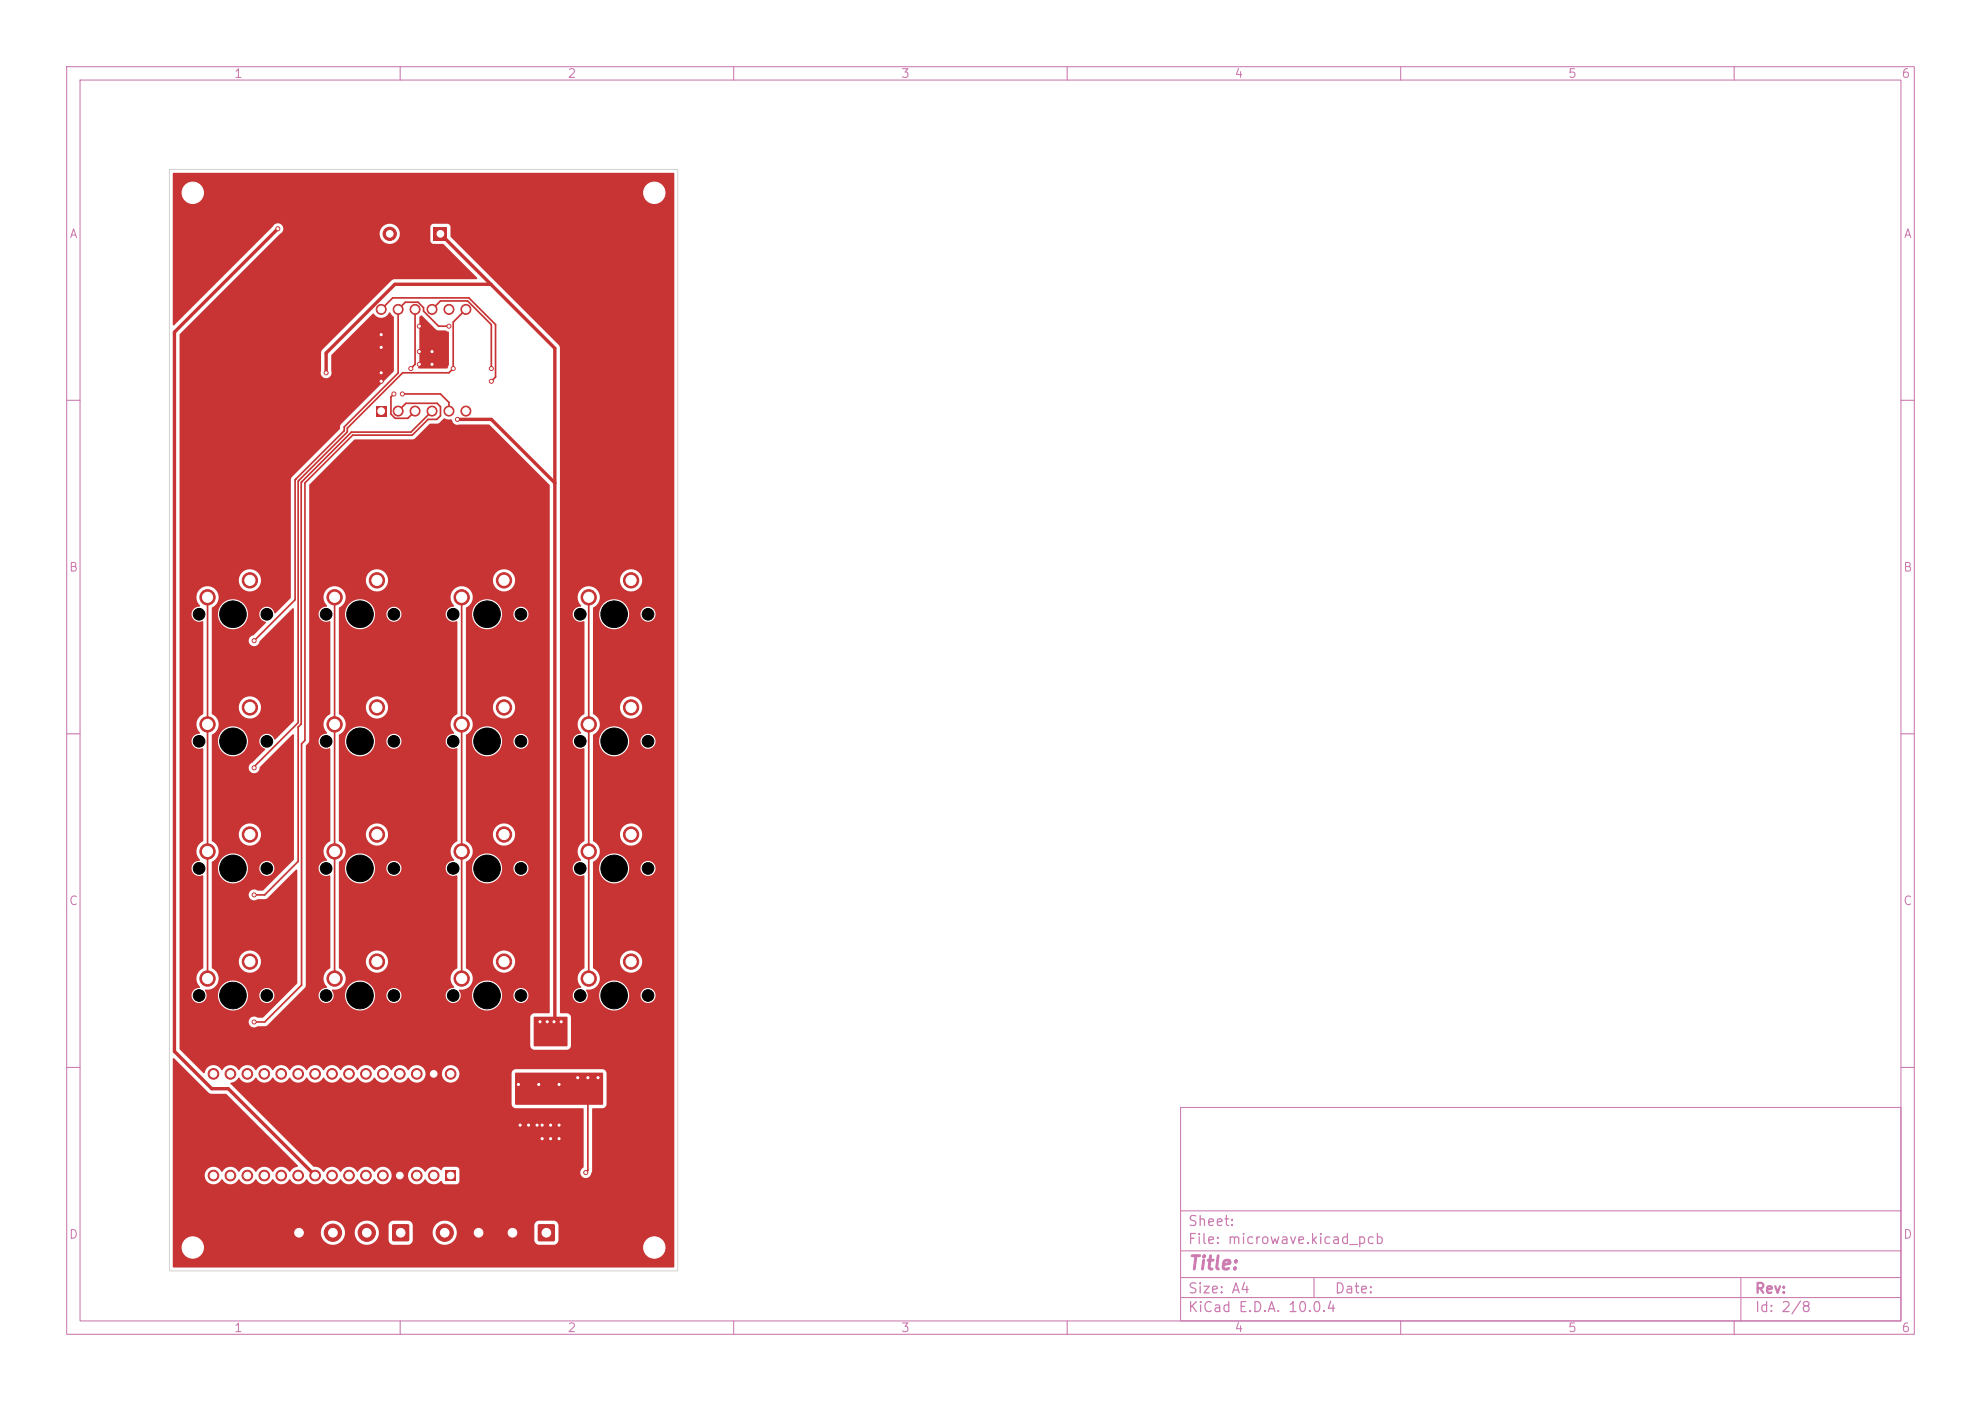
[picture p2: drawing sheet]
<svg xmlns="http://www.w3.org/2000/svg" width="297mm" height="210mm" viewBox="0 0 297 210" stroke-linecap="round" stroke-linejoin="round" font-family="sans-serif">
<defs><g id="words">
<text font-size="2" fill="#c872ab" x="178" y="190.8">Title:</text>
<g font-size="1.5" fill="#c872ab">
<text x="178" y="184.2">Sheet:</text>
<text x="178" y="186.9">File: microwave.kicad_pcb</text>
<text x="178" y="197.1">KiCad E.D.A. 10.0.4</text>
<text x="178" y="194.3">Size: A4</text>
<text x="200" y="194.3">Date:</text>
<text x="263" y="194.3">Rev:</text>
<text x="263" y="197.1">Id: 2/8</text>
</g>
<g font-size="1.3" fill="#c872ab">
<text x="35" y="12">1</text>
<text x="85" y="12">2</text>
<text x="135" y="12">3</text>
<text x="185" y="12">4</text>
<text x="235" y="12">5</text>
<text x="285" y="12">6</text>
<text x="10.3" y="36">A</text>
<text x="285.4" y="36">A</text>
<text x="10.3" y="86">B</text>
<text x="285.3" y="86">B</text>
<text x="10.3" y="136">C</text>
<text x="285.3" y="136">C</text>
<text x="10.3" y="186">D</text>
<text x="285.3" y="186">D</text>
<text x="35" y="200">1</text>
<text x="85" y="200">2</text>
<text x="135" y="200">3</text>
<text x="185" y="200">4</text>
<text x="235" y="200">5</text>
<text x="285" y="200">6</text>
</g>
</g></defs>
<g fill="none" stroke="#c872ab" stroke-width=".15">
<path d="M10 10h277v190h-277zM12 12h273v186h-273zM60 10v2M110 10v2M160 10v2M210 10v2M260 10v2M10 60h2M285 60h2M10 110h2M285 110h2M10 160h2"/>
<path d="M177 166h108v32h-108zM285 160h2M60 198v2M110 198v2M160 198v2M177 194.5h108M177 191.5h108M177 187.5h108M177 181.5h108M197 191.5v3M210 198v2M260 198v2"/>
<path d="M261 191.5v6.5"/>
</g>
<g fill="#c83434" stroke="#c83434" stroke-width=".15">
<circle cx="31.1" cy="127.6" r="1.15"/>
<circle cx="37.5" cy="125.1" r="1.15"/>
<circle cx="50.2" cy="127.6" r="1.15"/>
<circle cx="56.5" cy="125.1" r="1.15"/>
<circle cx="69.2" cy="89.5" r="1.15"/>
<circle cx="75.6" cy="87" r="1.15"/>
<circle cx="31.1" cy="89.5" r="1.15"/>
<circle cx="37.5" cy="87" r="1.15"/>
<circle cx="98.1" cy="28.9" r="1.8"/>
<circle cx="98.1" cy="28.9" r="2.85"/>
<circle cx="31.1" cy="146.7" r="1.15"/>
<circle cx="37.5" cy="144.1" r="1.15"/>
<circle cx="88.3" cy="108.6" r="1.15"/>
<circle cx="94.6" cy="106" r="1.15"/>
<circle cx="31.1" cy="108.6" r="1.15"/>
<circle cx="37.5" cy="106" r="1.15"/>
<circle cx="50.2" cy="146.7" r="1.15"/>
<circle cx="56.5" cy="144.1" r="1.15"/>
<circle cx="50.2" cy="89.5" r="1.15"/>
<circle cx="56.5" cy="87" r="1.15"/>
<circle cx="69.2" cy="108.6" r="1.15"/>
<circle cx="75.6" cy="106" r="1.15"/>
<circle cx="88.3" cy="146.7" r="1.15"/>
<circle cx="94.6" cy="144.1" r="1.15"/>
<circle cx="50.2" cy="108.6" r="1.15"/>
<circle cx="56.5" cy="106" r="1.15"/>
<circle cx="98.1" cy="187" r="1.8"/>
<circle cx="98.1" cy="187" r="2.85"/>
<circle cx="88.3" cy="89.5" r="1.15"/>
<circle cx="94.6" cy="87" r="1.15"/>
<circle cx="28.9" cy="187" r="1.8"/>
<circle cx="28.9" cy="187" r="2.85"/>
</g>
<path d="M56.4 60.9h1.5v1.5h-1.5z" fill="#c83434"/>
<g fill="#c83434" stroke="#c83434" stroke-width=".15">
<circle cx="59.7" cy="61.6" r=".75"/>
<circle cx="62.2" cy="61.6" r=".75"/>
<circle cx="64.8" cy="61.6" r=".75"/>
<circle cx="67.3" cy="61.6" r=".75"/>
<circle cx="69.8" cy="61.6" r=".75"/>
<circle cx="69.8" cy="46.4" r=".75"/>
<circle cx="67.3" cy="46.4" r=".75"/>
<circle cx="64.8" cy="46.4" r=".75"/>
<circle cx="62.2" cy="46.4" r=".75"/>
<circle cx="59.7" cy="46.4" r=".75"/>
<circle cx="57.1" cy="46.4" r=".75"/>
<circle cx="88.3" cy="127.6" r="1.15"/>
<circle cx="94.6" cy="125.1" r="1.15"/>
<circle cx="28.9" cy="28.9" r="1.8"/>
<circle cx="28.9" cy="28.9" r="2.85"/>
<circle cx="69.2" cy="146.7" r="1.15"/>
<circle cx="75.6" cy="144.1" r="1.15"/>
<circle cx="69.2" cy="127.6" r="1.15"/>
<circle cx="75.6" cy="125.1" r="1.15"/>
</g>
<path d="M58.8 183.6h2.5v2.4h-2.5z" fill="#c83434"/>
<g fill="#c83434" stroke="#c83434" stroke-width=".15">
<circle cx="55" cy="184.8" r="1.3"/>
<circle cx="49.9" cy="184.8" r="1.3"/>
<circle cx="44.8" cy="184.8" r="1.3"/>
</g>
<path d="M80.7 183.6h2.4v2.4h-2.4z" fill="#c83434"/>
<g fill="#c83434" stroke="#c83434" stroke-width=".15">
<circle cx="76.8" cy="184.8" r="1.3"/>
<circle cx="71.8" cy="184.8" r="1.3"/>
<circle cx="66.7" cy="184.8" r="1.3"/>
</g>
<path d="M65 34.1h2v2h-2z" fill="#c83434"/>
<circle cx="58.4" cy="35.1" r="1" fill="#c83434" stroke="#c83434" stroke-width=".15"/>
<path d="M66.8 175.4h1.6v1.6h-1.6z" fill="#c83434"/>
<g fill="#c83434" stroke="#c83434" stroke-width=".15">
<circle cx="65" cy="176.2" r=".8"/>
<circle cx="62.5" cy="176.2" r=".8"/>
<circle cx="59.9" cy="176.2" r=".8"/>
<circle cx="57.4" cy="176.2" r=".8"/>
<circle cx="54.9" cy="176.2" r=".8"/>
<circle cx="52.3" cy="176.2" r=".8"/>
<circle cx="49.8" cy="176.2" r=".8"/>
<circle cx="47.2" cy="176.2" r=".8"/>
<circle cx="44.7" cy="176.2" r=".8"/>
<circle cx="42.2" cy="176.2" r=".8"/>
<circle cx="39.6" cy="176.2" r=".8"/>
<circle cx="37.1" cy="176.2" r=".8"/>
<circle cx="34.5" cy="176.2" r=".8"/>
<circle cx="32" cy="176.2" r=".8"/>
<circle cx="32" cy="161" r=".8"/>
<circle cx="34.5" cy="161" r=".8"/>
<circle cx="37.1" cy="161" r=".8"/>
<circle cx="39.6" cy="161" r=".8"/>
<circle cx="42.2" cy="161" r=".8"/>
<circle cx="44.7" cy="161" r=".8"/>
<circle cx="47.2" cy="161" r=".8"/>
<circle cx="49.8" cy="161" r=".8"/>
<circle cx="52.3" cy="161" r=".8"/>
<circle cx="54.9" cy="161" r=".8"/>
<circle cx="57.4" cy="161" r=".8"/>
<circle cx="59.9" cy="161" r=".8"/>
<circle cx="62.5" cy="161" r=".8"/>
<circle cx="65" cy="161" r=".8"/>
<circle cx="67.6" cy="161" r=".8"/>
<circle cx="80.5" cy="168.7" r=".3"/>
<circle cx="83.8" cy="170.7" r=".3"/>
<circle cx="79.2" cy="168.7" r=".3"/>
<circle cx="57.1" cy="52.1" r=".3"/>
<circle cx="78" cy="168.7" r=".3"/>
<circle cx="62.9" cy="52.7" r=".3"/>
<circle cx="64.8" cy="54.6" r=".3"/>
<circle cx="64.8" cy="52.7" r=".3"/>
<circle cx="62.9" cy="48.9" r=".3"/>
<circle cx="57.1" cy="50.2" r=".3"/>
<circle cx="62.9" cy="54.6" r=".3"/>
<circle cx="81.3" cy="170.7" r=".3"/>
<circle cx="57.1" cy="57.2" r=".3"/>
<circle cx="82.5" cy="170.7" r=".3"/>
<circle cx="81.3" cy="168.7" r=".3"/>
<circle cx="82.5" cy="168.7" r=".3"/>
<circle cx="57.1" cy="55.9" r=".3"/>
<circle cx="83.8" cy="168.7" r=".3"/>
<circle cx="38.1" cy="153.2" r=".3"/>
<circle cx="59.1" cy="59.1" r=".3"/>
<circle cx="38.1" cy="134.1" r=".3"/>
<circle cx="60.3" cy="59.1" r=".3"/>
<circle cx="38.1" cy="115.1" r=".3"/>
<circle cx="67.9" cy="55.2" r=".3"/>
<circle cx="73.7" cy="55.2" r=".3"/>
<circle cx="61.6" cy="55.2" r=".3"/>
<circle cx="38.1" cy="96" r=".3"/>
<circle cx="67.3" cy="48.9" r=".3"/>
<circle cx="73.7" cy="57.2" r=".3"/>
<circle cx="84.1" cy="153.2" r=".3"/>
<circle cx="82" cy="153.2" r=".3"/>
<circle cx="81" cy="153.2" r=".3"/>
<circle cx="68.6" cy="62.9" r=".3"/>
<circle cx="48.9" cy="55.9" r=".3"/>
<circle cx="83.1" cy="153.2" r=".3"/>
<circle cx="83.8" cy="162.6" r=".3"/>
<circle cx="87.8" cy="175.8" r=".3"/>
<circle cx="86.6" cy="161.5" r=".3"/>
<circle cx="80.8" cy="162.6" r=".3"/>
<circle cx="88.1" cy="161.5" r=".3"/>
<circle cx="89.7" cy="161.5" r=".3"/>
<circle cx="77.7" cy="162.6" r=".3"/>
<circle cx="41.7" cy="34.3" r=".3"/>
</g>
<g fill="none" stroke="#c83434" stroke-width=".25">
<path d="M57.1 46.4l1.8-1.7h11.4l4 4v7.8l-.6 .7M59.1 59.1l-.5 .4v2.6l.6 .6h1.9l1.1-1.1M60.3 59.1h5.7l1.3 1.2v1.3M62.2 46.4v8.2l-.6 .6M64.8 46.4l1.2-1.3h4.1l3.6 3.6v6.5M67.3 48.9h-1.5l-2.3-2.3v-.5l-.8-.8h-1.9l-1.1 1.1v9.5l-8.1 8.1v.6l-7.4 7.3v18l-6.1 6.1M69.8 46.4l-1.9 1.9v6.9l-.6 .7h-6.9l-8.3 8.3v.5l-7.4 7.4v36.2l-6.6 6.6v.2M44.3 71.8h.1M44.8 72h.1M45.3 72.2h.1M59.7 61.6l1.2-1.1h4.6l.5 .5v1.3l-.5 .6h-1.3l-2.4 2.3h-8.9l-7.2 7.2v38.6l-.5 .5v36.2l-5.5 5.5h-1.6M64.8 61.6l-3.2 3.2h-8.9l-7.5 7.5v36.2l-.5 .5v20.1l-5 5h-1.6"/>
<path d="M31.1 89.5v57.2M50.2 89.5v57.2M69.2 89.5v57.2M88.3 89.5v57.2M88.1 161.5v13.9l-.3 .4"/>
</g>
<path d="M41.7 34.3l-15.5 15.5v107.8l5.5 5.6h2.5l13 13M66 35.1l7.6 7.5M73.6 42.6h-14.4l-10.3 10.3v3M73.6 42.6l9.6 9.6v100.8l-.1 .2M68.6 62.9h5.1l9.5 9.5" fill="none" stroke="#c83434" stroke-width=".51"/>
<g fill="#c83434">
<path d="M62.9 47.4l.4-.1 2.2 2.2h1.3l.5 .3v4.9l-.3 .5h-4.2h-.1l.2-.5z"/>
<path d="M25.9 25.9h75.1l.1 .1v163.9l-.1 .1h-75l-.1-.1v-5.2h22.2a1.81 1.81 0 0 0 1.8 1.9 1.81 1.81 0 0 0 1.8-1.9h1.5l.1 .7 .5 .7a1.81 1.81 0 0 0 2.4 0 1.81 1.81 0 0 0 .2-2.4h1.9v2.2a.75 .75 0 0 0 .7 .7h2.2l.4-.2 .3-.4v-1.3h3a1.81 1.81 0 0 0 2.3 1.8 1.81 1.81 0 0 0 .9-2.8h12v2.2a.75 .75 0 0 0 .7 .7h2.3l.5-.3 .1-.4v-2.2l-.1-.4-.5-.3h-2.3a.75 .75 0 0 0-.7 .7h-12l-.1-.1a1.81 1.81 0 0 0-1.9-.5 1.81 1.81 0 0 0-1.2 1.6h-3v-1a.75 .75 0 0 0-.7-.7h-2.3l-.5 .3-.1 .4h-1.9v-.1a1.81 1.81 0 0 0-2-.5 1.81 1.81 0 0 0-1.2 1.6h-1.5v-.3a1.81 1.81 0 0 0-1.9-1.4 1.81 1.81 0 0 0-1.7 1.7h-22.2v-26.1h.2l5.2 5.2 .4 .2h2.3l10.6 10.7 .1 .2a1.88 1.88 0 0 0-1.2 .7h-.2a1.35 1.35 0 0 0-1.2-.7 1.35 1.35 0 0 0-1.2 .8l-.1-.1a1.35 1.35 0 0 0-1.2-.7 1.35 1.35 0 0 0-1.2 .8l-.1-.1a1.35 1.35 0 0 0-1.3-.7 1.35 1.35 0 0 0-1.2 .8l-.1-.1a1.35 1.35 0 0 0-1.2-.7 1.35 1.35 0 0 0-1.2 .8l-.1-.1a1.32 1.32 0 0 0-2-.4 1.32 1.32 0 0 0 0 2 1.32 1.32 0 0 0 2-.4h.1a1.38 1.38 0 0 0 1.3 .7 1.38 1.38 0 0 0 1.2-.7h.1a1.35 1.35 0 0 0 1.2 .7 1.35 1.35 0 0 0 1.2-.7h.2a1.35 1.35 0 0 0 1.2 .7 1.35 1.35 0 0 0 1.2-.7h.1a1.35 1.35 0 0 0 1.2 .7 1.35 1.35 0 0 0 1.2-.7h.1a1.35 1.35 0 0 0 1.2 .7 1.35 1.35 0 0 0 1.2-.7h.2a1.35 1.35 0 0 0 1.2 .7 1.35 1.35 0 0 0 1.2-.7h.1a1.35 1.35 0 0 0 1.2 .7 1.35 1.35 0 0 0 1.2-.7h.2a1.35 1.35 0 0 0 1.2 .7 1.35 1.35 0 0 0 1.2-.7h.1a1.35 1.35 0 0 0 1.2 .7 1.35 1.35 0 0 0 1.2-.7h.1a1.31 1.31 0 0 0 1.6 .7 1.31 1.31 0 0 0 .9-1.4h2.5v.2a1.34 1.34 0 0 0 1.1 1.2 1.34 1.34 0 0 0 1.4-.7h.2a1.32 1.32 0 0 0 2.1 .3l.2-.1 .2 .4 .3 .1h1.8l.2-.1 .2-.3v-1.8l-.3-.3-1.9-.1-.3 .1-.2 .4h-.2a1.36 1.36 0 0 0-2.2 .3l-.1-.1a1.31 1.31 0 0 0-1.5-.7 1.31 1.31 0 0 0-1 1.2h-2.5v-.2a1.35 1.35 0 0 0-1.2-1 1.35 1.35 0 0 0-1.3 .8l-.2-.1a1.35 1.35 0 0 0-1.2-.7 1.35 1.35 0 0 0-1.2 .8l-.1-.1a1.35 1.35 0 0 0-1.2-.7 1.35 1.35 0 0 0-1.2 .8l-.1-.1a1.35 1.35 0 0 0-1.3-.7 1.35 1.35 0 0 0-1.2 .8l-.1-.1a1.32 1.32 0 0 0-1.3-.7h-.1l-12.4-12.4v-.2a1.53 1.53 0 0 0 1.2-.8l.1 .1a1.35 1.35 0 0 0 1.2 .7 1.35 1.35 0 0 0 1.2-.8l.2 .1a1.35 1.35 0 0 0 1.2 .7 1.35 1.35 0 0 0 1.2-.8l.1 .1a1.35 1.35 0 0 0 1.2 .7 1.35 1.35 0 0 0 1.2-.8l.1 .1a1.35 1.35 0 0 0 1.2 .7 1.35 1.35 0 0 0 1.2-.8l.2 .1a1.35 1.35 0 0 0 1.2 .7 1.35 1.35 0 0 0 1.2-.8l.1 .1a1.35 1.35 0 0 0 1.2 .7 1.35 1.35 0 0 0 1.2-.8l.2 .1a1.35 1.35 0 0 0 1.2 .7 1.35 1.35 0 0 0 1.2-.8l.1 .1a1.35 1.35 0 0 0 1.2 .7 1.35 1.35 0 0 0 1.2-.8l.1 .1a1.35 1.35 0 0 0 1.2 .7 1.35 1.35 0 0 0 1.2-.8l.2 .1a1.35 1.35 0 0 0 1.2 .7 1.35 1.35 0 0 0 1.2-.8l.1 .1a1.31 1.31 0 0 0 1.5 .6 1.31 1.31 0 0 0 1-1.3h2.5v.2a1.31 1.31 0 0 0 1.3 1.2 1.31 1.31 0 0 0 1.3-1.4h7.8v4.6a.65 .65 0 0 0 .6 .6h10.1l.1 8.9a.86 .86 0 0 0-.1 1.4 .86 .86 0 0 0 1.3-.7l.1-9.5 .1-.1h1.6l.4-.4v-4.8v-.3l-.3-.2-.3-.1h-13l-.4 .2-.2 .4h-7.8a1.31 1.31 0 0 0-1.3-1.2 1.31 1.31 0 0 0-1.3 1.2h-2.5v-.2a1.35 1.35 0 0 0-1.2-1 1.35 1.35 0 0 0-1.4 .7h-.1a1.35 1.35 0 0 0-1.2-.7 1.35 1.35 0 0 0-1.2 .7h-.1a1.35 1.35 0 0 0-1.2-.7 1.35 1.35 0 0 0-1.2 .7h-.2a1.35 1.35 0 0 0-1.2-.7 1.35 1.35 0 0 0-1.2 .7h-.1a1.35 1.35 0 0 0-1.2-.7 1.35 1.35 0 0 0-1.2 .7h-.1a1.35 1.35 0 0 0-1.3-.7 1.35 1.35 0 0 0-1.2 .7h-.1a1.35 1.35 0 0 0-1.2-.7 1.35 1.35 0 0 0-1.2 .7h-.1a1.35 1.35 0 0 0-1.2-.7 1.35 1.35 0 0 0-1.2 .7h-.2a1.35 1.35 0 0 0-1.2-.7 1.35 1.35 0 0 0-1.2 .7h-.1a1.35 1.35 0 0 0-1.2-.7 1.35 1.35 0 0 0-1.2 .7h-.1a1.35 1.35 0 0 0-1.3-.7 1.35 1.35 0 0 0-1.2 .7h-.1a1.35 1.35 0 0 0-1.2-.7 1.35 1.35 0 0 0-1.2 .7h-.1a1.33 1.33 0 0 0-1.4-.7 1.33 1.33 0 0 0-1.1 1.1l-.2 .1-3.6-3.7v-65.2h1.8v.2a1.18 1.18 0 0 0 1.7 .9l.1 .1-.1 13.9a1.71 1.71 0 0 0-.4 2.8l-.1 .1a1.15 1.15 0 0 0-1.2 1.4 1.15 1.15 0 0 0 1.7 .8l.1 .1-.1 13.8a1.71 1.71 0 0 0-.4 2.8l-.1 .1a1.15 1.15 0 0 0-1.2 1.4 1.15 1.15 0 0 0 1.7 .8l.1 .1-.1 13.9a1.71 1.71 0 0 0-.4 2.8l-.1 .1a1.13 1.13 0 0 0-1.2 1.1 1.13 1.13 0 0 0 1.2 1.1 1.13 1.13 0 0 0 1.1-1.2h1.7v.3a2.25 2.25 0 0 0 2.3 2.1 2.25 2.25 0 0 0 2.2-2.4h1.7v.2a1.13 1.13 0 0 0 1.7 .9 1.13 1.13 0 0 0 0-1.9 1.13 1.13 0 0 0-1.7 .8h-1.7a2.25 2.25 0 0 0-2.3-2.1 2.25 2.25 0 0 0-2.2 2.1h-1.7l-.3-.6 .1-.2a1.7 1.7 0 0 0 1.9-1.2 1.7 1.7 0 0 0-.9-2v-1.1h4v.3a1.66 1.66 0 0 0 2.5 1.3 1.66 1.66 0 0 0 0-2.9 1.66 1.66 0 0 0-2.5 1.3h-4v-14h.9v.3a2.25 2.25 0 0 0 2.3 2.1 2.25 2.25 0 0 0 2.2-2.3h1.7v.2a1.13 1.13 0 0 0 1.7 .8 1.13 1.13 0 0 0 0-1.9 1.13 1.13 0 0 0-1.7 .9l-1.7-.1a2.25 2.25 0 0 0-2.3-2.1 2.25 2.25 0 0 0-2.2 2.1h-.9v-.8a1.76 1.76 0 0 0 1-1.6 1.76 1.76 0 0 0-1-1.6v-1h4v.2a1.66 1.66 0 0 0 2.5 1.3 1.66 1.66 0 0 0 0-2.8 1.66 1.66 0 0 0-2.5 1.3h-4v-14h.9v.3a2.25 2.25 0 0 0 3.4 1.7 2.25 2.25 0 0 0 0-3.8 2.25 2.25 0 0 0-3.4 1.8h-.9v-.8a1.76 1.76 0 0 0 1-1.6 1.76 1.76 0 0 0-1-1.6v-1.1h4v.3a1.66 1.66 0 0 0 2.5 1.3 1.66 1.66 0 0 0 0-2.9 1.66 1.66 0 0 0-2.5 1.3h-4v-9.9h5.5v.1a.84 .84 0 0 0 .8 .8 .84 .84 0 0 0 .9-.8l4.8-4.9h.2l.1 16.8-2.8 2.8h-.2a1.15 1.15 0 0 0-1.9-.4 1.15 1.15 0 0 0 .5 1.9v.1l-1.9 1.9a.84 .84 0 0 0-.5 1 .84 .84 0 0 0 1 .6 .84 .84 0 0 0 .7-.9l4.8-4.9h.2l.1 18.7-4.6 4.7h-.9a.83 .83 0 0 0-1.1 .1 .83 .83 0 0 0 0 1.1 .83 .83 0 0 0 1.2 .1h1l.4-.2 4.2-4.2h.3v17l-5.1 5.1-.9 .1a.83 .83 0 0 0-1.1 .1 .83 .83 0 0 0 0 1.1 .83 .83 0 0 0 1.2 0h1l.4-.1 5.6-5.6 .1-.4v-35.9l.6-.8v-19h1.4v.2a1.18 1.18 0 0 0 1.6 .9l.1 .1v13.9a1.71 1.71 0 0 0-.5 2.8v.1a1.15 1.15 0 0 0-1.2 1.4 1.15 1.15 0 0 0 1.6 .8l.1 .1v13.8a1.71 1.71 0 0 0-.5 2.8v.1a1.15 1.15 0 0 0-1.2 1.4 1.15 1.15 0 0 0 1.6 .8l.1 .1v13.9a1.71 1.71 0 0 0-.5 2.8v.1a1.13 1.13 0 0 0-1.2 1.1 1.13 1.13 0 0 0 1.2 1.1 1.13 1.13 0 0 0 1-1.2h1.7v.3a2.25 2.25 0 0 0 2.4 2.1 2.25 2.25 0 0 0 2.1-2.4h1.7v.2a1.13 1.13 0 0 0 1.7 .9 1.13 1.13 0 0 0 0-1.9 1.13 1.13 0 0 0-1.7 .8h-1.7a2.25 2.25 0 0 0-2.2-2.1 2.25 2.25 0 0 0-2.3 2.1h-1.7l-.2-.6 .1-.2a1.7 1.7 0 0 0 1.9-1.2 1.7 1.7 0 0 0-1-2v-1.1h4.1v.3a1.66 1.66 0 0 0 2.5 1.3 1.66 1.66 0 0 0 0-2.9 1.66 1.66 0 0 0-2.5 1.3h-4.1v-14h.9v.3a2.25 2.25 0 0 0 2.4 2.1 2.25 2.25 0 0 0 2.1-2.3h1.7v.2a1.13 1.13 0 0 0 1.7 .8 1.13 1.13 0 0 0 0-1.9 1.13 1.13 0 0 0-1.7 .9l-1.7-.1a2.25 2.25 0 0 0-2.2-2.1 2.25 2.25 0 0 0-2.3 2.1h-.9v-.8a1.76 1.76 0 0 0 1-1.6 1.76 1.76 0 0 0-1-1.6v-1h4.1v.2a1.66 1.66 0 0 0 2.5 1.3 1.66 1.66 0 0 0 0-2.8 1.66 1.66 0 0 0-2.5 1.3h-4.1v-14h.9v.3a2.25 2.25 0 0 0 2.4 2.1 2.25 2.25 0 0 0 2.1-2.4h1.7v.2a1.13 1.13 0 0 0 1.7 .9 1.13 1.13 0 0 0 0-1.9 1.13 1.13 0 0 0-1.7 .8h-1.7a2.25 2.25 0 0 0-2.2-2.1 2.25 2.25 0 0 0-2.3 2.1h-.9v-.8a1.76 1.76 0 0 0 1-1.6 1.76 1.76 0 0 0-1-1.6v-1.1h4.1v.3a1.66 1.66 0 0 0 2.5 1.3 1.66 1.66 0 0 0 0-2.9 1.66 1.66 0 0 0-2.5 1.3h-4.1v-14h.9v.3a2.25 2.25 0 0 0 2.4 2.1 2.25 2.25 0 0 0 2.1-2.3h1.7v.2a1.13 1.13 0 0 0 1.2 1 1.13 1.13 0 0 0 1.1-1.2h6.6v.2a1.18 1.18 0 0 0 1.7 .9l.1 .1-.1 13.9a1.71 1.71 0 0 0-.4 2.8l-.1 .1a1.15 1.15 0 0 0-1.2 1.4 1.15 1.15 0 0 0 1.7 .8l.1 .1-.1 13.8a1.71 1.71 0 0 0-.4 2.8l-.1 .1a1.15 1.15 0 0 0-1.2 1.4 1.15 1.15 0 0 0 1.7 .8l.1 .1-.1 13.9a1.71 1.71 0 0 0-.4 2.8l-.1 .1a1.13 1.13 0 0 0-1.2 1.1 1.13 1.13 0 0 0 1.2 1.1 1.13 1.13 0 0 0 1.1-1.2h1.7v.3a2.25 2.25 0 0 0 2.3 2.1 2.25 2.25 0 0 0 2.2-2.4h1.7v.2a1.13 1.13 0 0 0 1.7 .9 1.13 1.13 0 0 0 0-1.9 1.13 1.13 0 0 0-1.7 .8h-1.7a2.25 2.25 0 0 0-2.3-2.1 2.25 2.25 0 0 0-2.2 2.1h-1.7l-.3-.6 .1-.2a1.7 1.7 0 0 0 1.9-1.2 1.7 1.7 0 0 0-.9-2v-1.1h4v.3a1.66 1.66 0 0 0 2.5 1.3 1.66 1.66 0 0 0 0-2.9 1.66 1.66 0 0 0-2.5 1.3h-4v-14h.9v.3a2.25 2.25 0 0 0 2.3 2.1 2.25 2.25 0 0 0 2.2-2.3h1.7v.2a1.13 1.13 0 0 0 1.7 .8 1.13 1.13 0 0 0 0-1.9 1.13 1.13 0 0 0-1.7 .9l-1.7-.1a2.25 2.25 0 0 0-2.3-2.1 2.25 2.25 0 0 0-2.2 2.1h-.9v-.8a1.76 1.76 0 0 0 1-1.6 1.76 1.76 0 0 0-1-1.6v-1h4v.2a1.66 1.66 0 0 0 2.5 1.3 1.66 1.66 0 0 0 0-2.8 1.66 1.66 0 0 0-2.5 1.3h-4v-14h.9v.3a2.25 2.25 0 0 0 2.3 2.1 2.25 2.25 0 0 0 2.2-2.4h1.7v.2a1.13 1.13 0 0 0 1.7 .9 1.13 1.13 0 0 0 0-1.9 1.13 1.13 0 0 0-1.7 .8h-1.7a2.25 2.25 0 0 0-2.3-2.1 2.25 2.25 0 0 0-2.2 2.1h-.9v-.8a1.76 1.76 0 0 0 1-1.6 1.76 1.76 0 0 0-1-1.6v-1.1h4v.3a1.66 1.66 0 0 0 2.5 1.3 1.66 1.66 0 0 0 0-2.9 1.66 1.66 0 0 0-2.5 1.3h-4v-14h.9v.3a2.25 2.25 0 0 0 2.3 2.1 2.25 2.25 0 0 0 2.2-2.3h1.7v.2a1.13 1.13 0 0 0 1.7 .8 1.13 1.13 0 0 0 0-1.9 1.13 1.13 0 0 0-1.7 .9l-1.7-.1a2.25 2.25 0 0 0-2.3-2.1 2.25 2.25 0 0 0-2.2 2.1h-.9v-.8a1.69 1.69 0 0 0 .7-2.4 1.69 1.69 0 0 0-2.5-.4 1.69 1.69 0 0 0 0 2.5l-.1 .1a1.15 1.15 0 0 0-1.2 1.1h-6.6v-.2a1.13 1.13 0 0 0-1.2-.9 1.13 1.13 0 0 0-1.1 1.1l-1.7-.1a2.25 2.25 0 0 0-2.2-2.1 2.25 2.25 0 0 0-2.3 2.1h-.9v-.8a1.69 1.69 0 0 0 .8-2.4 1.69 1.69 0 0 0-2.5-.4 1.69 1.69 0 0 0-.1 2.5v.1a1.15 1.15 0 0 0-1.2 1.1h-1.4v-5.1h8.5v.2a1.66 1.66 0 0 0 1.7 1.6 1.66 1.66 0 0 0 1.6-1.8h15.7v.2a1.66 1.66 0 0 0 2.5 1.3 1.66 1.66 0 0 0 0-2.8 1.66 1.66 0 0 0-2.5 1.3h-15.7l-.1-.3a1.66 1.66 0 0 0-1.7-1.3 1.66 1.66 0 0 0-1.5 1.6h-8.5v-14.2l6.7-6.8 8.9-.1 2.4-2.3h1.3l.9-.8 1.2 .2a.85 .85 0 0 0 1.1 .7l4.5 .1 9 9.1v79l-.1 .1h-2.3l-.4 .3-.1 .3v4.2a.65 .65 0 0 0 .6 .7l5-.1a.65 .65 0 0 0 .5-.6v-4.3l-.4-.5h-1.1l-.2-.1v-59.8h2a1.18 1.18 0 0 0 1.6 1.1l.1 .1v13.9a1.71 1.71 0 0 0-.5 2.8v.1a1.15 1.15 0 0 0-1.2 1.4 1.15 1.15 0 0 0 1.6 .8l.1 .1v13.8a1.71 1.71 0 0 0-.5 2.8v.1a1.15 1.15 0 0 0-1.2 1.4 1.15 1.15 0 0 0 1.6 .8l.1 .1v13.9a1.71 1.71 0 0 0-.5 2.8v.1a1.13 1.13 0 0 0-1.2 1.1 1.13 1.13 0 0 0 1.2 1.1 1.13 1.13 0 0 0 1-1.2h1.7v.3a2.25 2.25 0 0 0 2.4 2.1 2.25 2.25 0 0 0 2.1-2.4h1.7v.2a1.13 1.13 0 0 0 1.7 .9 1.13 1.13 0 0 0 0-1.9 1.13 1.13 0 0 0-1.7 .8h-1.7a2.25 2.25 0 0 0-2.2-2.1 2.25 2.25 0 0 0-2.3 2.1h-1.7l-.2-.6 .1-.2a1.7 1.7 0 0 0 1.9-1.2 1.7 1.7 0 0 0-1-2v-1.1h4.1v.3a1.66 1.66 0 0 0 2.5 1.3 1.66 1.66 0 0 0 0-2.9 1.66 1.66 0 0 0-2.5 1.3h-4.1v-14h.9v.3a2.25 2.25 0 0 0 2.4 2.1 2.25 2.25 0 0 0 2.1-2.3h1.7v.2a1.13 1.13 0 0 0 1.7 .8 1.13 1.13 0 0 0 0-1.9 1.13 1.13 0 0 0-1.7 .9l-1.7-.1a2.25 2.25 0 0 0-2.2-2.1 2.25 2.25 0 0 0-2.3 2.1h-.9v-.8a1.76 1.76 0 0 0 1-1.6 1.76 1.76 0 0 0-1-1.6v-1h4.1v.2a1.66 1.66 0 0 0 2.5 1.3 1.66 1.66 0 0 0 0-2.8 1.66 1.66 0 0 0-2.5 1.3h-4.1v-14h.9v.3a2.25 2.25 0 0 0 2.4 2.1 2.25 2.25 0 0 0 2.1-2.4h1.7v.2a1.13 1.13 0 0 0 1.7 .9 1.13 1.13 0 0 0 0-1.9 1.13 1.13 0 0 0-1.7 .8h-1.7a2.25 2.25 0 0 0-2.2-2.1 2.25 2.25 0 0 0-2.3 2.1h-.9v-.8a1.76 1.76 0 0 0 1-1.6 1.76 1.76 0 0 0-1-1.6v-1.1h4.1v.3a1.66 1.66 0 0 0 2.5 1.3 1.66 1.66 0 0 0 0-2.9 1.66 1.66 0 0 0-2.5 1.3h-4.1v-14h.9v.3a2.25 2.25 0 0 0 2.4 2.1 2.25 2.25 0 0 0 2.1-2.3h1.7v.2a1.13 1.13 0 0 0 1.7 .8 1.13 1.13 0 0 0 0-1.9 1.13 1.13 0 0 0-1.7 .9l-1.7-.1a2.25 2.25 0 0 0-2.2-2.1 2.25 2.25 0 0 0-2.3 2.1h-.9v-.8a1.69 1.69 0 0 0 .8-2.4 1.69 1.69 0 0 0-2.5-.4 1.69 1.69 0 0 0-.1 2.5v.1a1.15 1.15 0 0 0-1.2 1.1h-2v-5.1h9.1v.2a1.66 1.66 0 0 0 2.5 1.3 1.66 1.66 0 0 0 0-2.8 1.66 1.66 0 0 0-2.5 1.3h-9.1v-34.9l-.1-.3-16.2-16.2-.1-1.6-.2-.3-2.3-.1-.3 .2-.2 .3 .1 2.3 .3 .3h1.6l5 5v.2l-12.4 .1h-.3l-10.5 10.5-.2 .5v2.7a.82 .82 0 0 0 .8 1.1 .82 .82 0 0 0 .8-1.1v-2.4l6.3-6.2a1.36 1.36 0 0 0 2.4-.2l.7 .7-.1 8.1-7.9 8-.2 .7-7 7.1-.3 .4v17.8l-2.3 2.3h-.2a1.14 1.14 0 0 0-1.9-.6 1.14 1.14 0 0 0 .7 1.9l-.1 .2-1.8 1.8a.81 .81 0 0 0-.7 .8h-5.5v-4.1h.9v.3a2.25 2.25 0 0 0 3.4 1.8 2.25 2.25 0 0 0 0-3.8 2.25 2.25 0 0 0-3.4 1.7h-.9v-.8a1.69 1.69 0 0 0 .7-2.4 1.69 1.69 0 0 0-2.5-.4 1.69 1.69 0 0 0 0 2.5l-.1 .1a1.15 1.15 0 0 0-1.2 1.1h-1.8v-5.1h8.9v.2a1.66 1.66 0 0 0 2.5 1.3 1.66 1.66 0 0 0 0-2.8 1.66 1.66 0 0 0-2.5 1.3h-8.9v-36.8l15.3-15.2h14.7a1.51 1.51 0 0 0 2.1 1.6 1.51 1.51 0 0 0 .4-2.6 1.51 1.51 0 0 0-2.4 .8l-.1 .2h-14.7a.82 .82 0 0 0-.1-1.3 .82 .82 0 0 0-1.2 .4l-14.8 14.7-.1 .1-.1-.2z"/>
<path d="M77.2 160.8h13.2v4.8h-13.1z"/>
<path d="M80 152.5l5-.1 .1 4.4h-5z"/>
</g>
<path d="M25.4 25.4h76.2v165.1h-76.2z" fill="none" stroke="#d0d2cd" stroke-width=".15"/>
<g fill="#fff" stroke="#fff" stroke-width=".15">
<circle cx="80.5" cy="168.7" r=".15"/>
<circle cx="83.8" cy="170.7" r=".15"/>
<circle cx="79.2" cy="168.7" r=".15"/>
<circle cx="57.1" cy="52.1" r=".15"/>
<circle cx="78" cy="168.7" r=".15"/>
<circle cx="62.9" cy="52.7" r=".15"/>
<circle cx="64.8" cy="54.6" r=".15"/>
<circle cx="64.8" cy="52.7" r=".15"/>
<circle cx="62.9" cy="48.9" r=".15"/>
<circle cx="57.1" cy="50.2" r=".15"/>
<circle cx="62.9" cy="54.6" r=".15"/>
<circle cx="81.3" cy="170.7" r=".15"/>
<circle cx="57.1" cy="57.1" r=".15"/>
<circle cx="82.5" cy="170.7" r=".15"/>
<circle cx="81.3" cy="168.7" r=".15"/>
<circle cx="82.5" cy="168.7" r=".15"/>
<circle cx="57.1" cy="55.9" r=".15"/>
<circle cx="83.8" cy="168.7" r=".15"/>
<circle cx="38.1" cy="153.2" r=".15"/>
<circle cx="59.1" cy="59.1" r=".15"/>
<circle cx="38.1" cy="134.1" r=".15"/>
<circle cx="60.3" cy="59.1" r=".15"/>
<circle cx="38.1" cy="115.1" r=".15"/>
<circle cx="67.9" cy="55.2" r=".15"/>
<circle cx="73.7" cy="55.2" r=".15"/>
<circle cx="61.6" cy="55.2" r=".15"/>
<circle cx="38.1" cy="96" r=".15"/>
<circle cx="67.3" cy="48.9" r=".15"/>
<circle cx="73.7" cy="57.1" r=".15"/>
<circle cx="84.1" cy="153.2" r=".15"/>
<circle cx="82" cy="153.2" r=".15"/>
<circle cx="81" cy="153.2" r=".15"/>
<circle cx="68.6" cy="62.9" r=".15"/>
<circle cx="48.9" cy="55.9" r=".15"/>
<circle cx="83.1" cy="153.2" r=".15"/>
<circle cx="83.8" cy="162.6" r=".15"/>
<circle cx="87.8" cy="175.8" r=".15"/>
<circle cx="86.6" cy="161.5" r=".15"/>
<circle cx="80.8" cy="162.6" r=".15"/>
<circle cx="88.1" cy="161.5" r=".15"/>
<circle cx="89.7" cy="161.5" r=".15"/>
<circle cx="77.7" cy="162.6" r=".15"/>
<circle cx="41.7" cy="34.3" r=".15"/>
<circle cx="31.1" cy="127.6" r=".76"/>
<circle cx="37.5" cy="125.1" r=".76"/>
<circle cx="50.2" cy="127.6" r=".76"/>
<circle cx="56.5" cy="125.1" r=".76"/>
<circle cx="69.2" cy="89.5" r=".76"/>
<circle cx="75.6" cy="87" r=".76"/>
<circle cx="31.1" cy="89.5" r=".76"/>
<circle cx="37.5" cy="87" r=".76"/>
<circle cx="98.1" cy="28.9" r="1.6"/>
<circle cx="31.1" cy="146.7" r=".76"/>
<circle cx="37.5" cy="144.1" r=".76"/>
<circle cx="88.3" cy="108.6" r=".76"/>
<circle cx="94.6" cy="106" r=".76"/>
<circle cx="31.1" cy="108.6" r=".76"/>
<circle cx="37.5" cy="106" r=".76"/>
<circle cx="50.2" cy="146.7" r=".76"/>
<circle cx="56.5" cy="144.1" r=".76"/>
<circle cx="50.2" cy="89.5" r=".76"/>
<circle cx="56.5" cy="87" r=".76"/>
<circle cx="69.2" cy="108.6" r=".76"/>
<circle cx="75.6" cy="106" r=".76"/>
<circle cx="88.3" cy="146.7" r=".76"/>
<circle cx="94.6" cy="144.1" r=".76"/>
<circle cx="50.2" cy="108.6" r=".76"/>
<circle cx="56.5" cy="106" r=".76"/>
<circle cx="98.1" cy="187" r="1.6"/>
<circle cx="88.3" cy="89.5" r=".76"/>
<circle cx="94.6" cy="87" r=".76"/>
<circle cx="28.9" cy="187" r="1.6"/>
<circle cx="57.1" cy="61.6" r=".5"/>
<circle cx="59.7" cy="61.6" r=".5"/>
<circle cx="62.2" cy="61.6" r=".5"/>
<circle cx="64.8" cy="61.6" r=".5"/>
<circle cx="67.3" cy="61.6" r=".5"/>
<circle cx="69.8" cy="61.6" r=".5"/>
<circle cx="69.8" cy="46.4" r=".5"/>
<circle cx="67.3" cy="46.4" r=".5"/>
<circle cx="64.8" cy="46.4" r=".5"/>
<circle cx="62.2" cy="46.4" r=".5"/>
<circle cx="59.7" cy="46.4" r=".5"/>
<circle cx="57.1" cy="46.4" r=".5"/>
<circle cx="88.3" cy="127.6" r=".76"/>
<circle cx="94.6" cy="125.1" r=".76"/>
<circle cx="28.9" cy="28.9" r="1.6"/>
<circle cx="69.2" cy="146.7" r=".76"/>
<circle cx="75.6" cy="144.1" r=".76"/>
<circle cx="69.2" cy="127.6" r=".76"/>
<circle cx="75.6" cy="125.1" r=".76"/>
<circle cx="60.1" cy="184.8" r=".65"/>
<circle cx="55" cy="184.8" r=".65"/>
<circle cx="49.9" cy="184.8" r=".65"/>
<circle cx="44.8" cy="184.8" r=".65"/>
<circle cx="81.9" cy="184.8" r=".65"/>
<circle cx="76.8" cy="184.8" r=".65"/>
<circle cx="71.8" cy="184.8" r=".65"/>
<circle cx="66.7" cy="184.8" r=".65"/>
<circle cx="66" cy="35.1" r=".5"/>
<circle cx="58.4" cy="35.1" r=".5"/>
<circle cx="67.6" cy="176.2" r=".5"/>
<circle cx="65" cy="176.2" r=".5"/>
<circle cx="62.5" cy="176.2" r=".5"/>
<circle cx="59.9" cy="176.2" r=".5"/>
<circle cx="57.4" cy="176.2" r=".5"/>
<circle cx="54.9" cy="176.2" r=".5"/>
<circle cx="52.3" cy="176.2" r=".5"/>
<circle cx="49.8" cy="176.2" r=".5"/>
<circle cx="47.2" cy="176.2" r=".5"/>
<circle cx="44.7" cy="176.2" r=".5"/>
<circle cx="42.2" cy="176.2" r=".5"/>
<circle cx="39.6" cy="176.2" r=".5"/>
<circle cx="37.1" cy="176.2" r=".5"/>
<circle cx="34.5" cy="176.2" r=".5"/>
<circle cx="32" cy="176.2" r=".5"/>
<circle cx="32" cy="161" r=".5"/>
<circle cx="34.5" cy="161" r=".5"/>
<circle cx="37.1" cy="161" r=".5"/>
<circle cx="39.6" cy="161" r=".5"/>
<circle cx="42.2" cy="161" r=".5"/>
<circle cx="44.7" cy="161" r=".5"/>
<circle cx="47.2" cy="161" r=".5"/>
<circle cx="49.8" cy="161" r=".5"/>
<circle cx="52.3" cy="161" r=".5"/>
<circle cx="54.9" cy="161" r=".5"/>
<circle cx="57.4" cy="161" r=".5"/>
<circle cx="59.9" cy="161" r=".5"/>
<circle cx="62.5" cy="161" r=".5"/>
<circle cx="65" cy="161" r=".5"/>
<circle cx="67.6" cy="161" r=".5"/>
</g>
<g fill="#000" stroke="#000" stroke-width=".15">
<circle cx="29.8" cy="92.1" r=".87"/>
<circle cx="34.9" cy="92.1" r="1.99"/>
<circle cx="40" cy="92.1" r=".87"/>
<circle cx="48.9" cy="92.1" r=".87"/>
<circle cx="54" cy="92.1" r="1.99"/>
<circle cx="59.1" cy="92.1" r=".87"/>
<circle cx="67.9" cy="92.1" r=".87"/>
<circle cx="73" cy="92.1" r="1.99"/>
<circle cx="78.1" cy="92.1" r=".87"/>
<circle cx="87" cy="92.1" r=".87"/>
<circle cx="92.1" cy="92.1" r="1.99"/>
<circle cx="97.2" cy="92.1" r=".87"/>
<circle cx="29.8" cy="111.1" r=".87"/>
<circle cx="34.9" cy="111.1" r="1.99"/>
<circle cx="40" cy="111.1" r=".87"/>
<circle cx="48.9" cy="111.1" r=".87"/>
<circle cx="54" cy="111.1" r="1.99"/>
<circle cx="59.1" cy="111.1" r=".87"/>
<circle cx="67.9" cy="111.1" r=".87"/>
<circle cx="73" cy="111.1" r="1.99"/>
<circle cx="78.1" cy="111.1" r=".87"/>
<circle cx="87" cy="111.1" r=".87"/>
<circle cx="92.1" cy="111.1" r="1.99"/>
<circle cx="97.2" cy="111.1" r=".87"/>
<circle cx="29.8" cy="130.2" r=".87"/>
<circle cx="34.9" cy="130.2" r="1.99"/>
<circle cx="40" cy="130.2" r=".87"/>
<circle cx="48.9" cy="130.2" r=".87"/>
<circle cx="54" cy="130.2" r="1.99"/>
<circle cx="59.1" cy="130.2" r=".87"/>
<circle cx="67.9" cy="130.2" r=".87"/>
<circle cx="73" cy="130.2" r="1.99"/>
<circle cx="78.1" cy="130.2" r=".87"/>
<circle cx="87" cy="130.2" r=".87"/>
<circle cx="92.1" cy="130.2" r="1.99"/>
<circle cx="97.2" cy="130.2" r=".87"/>
<circle cx="29.8" cy="149.2" r=".87"/>
<circle cx="34.9" cy="149.2" r="1.99"/>
<circle cx="40" cy="149.2" r=".87"/>
<circle cx="48.9" cy="149.2" r=".87"/>
<circle cx="54" cy="149.2" r="1.99"/>
<circle cx="59.1" cy="149.2" r=".87"/>
<circle cx="67.9" cy="149.2" r=".87"/>
<circle cx="73" cy="149.2" r="1.99"/>
<circle cx="78.1" cy="149.2" r=".87"/>
<circle cx="87" cy="149.2" r=".87"/>
<circle cx="92.1" cy="149.2" r="1.99"/>
<circle cx="97.2" cy="149.2" r=".87"/>
</g>
<use href="#words"/>
</svg>
